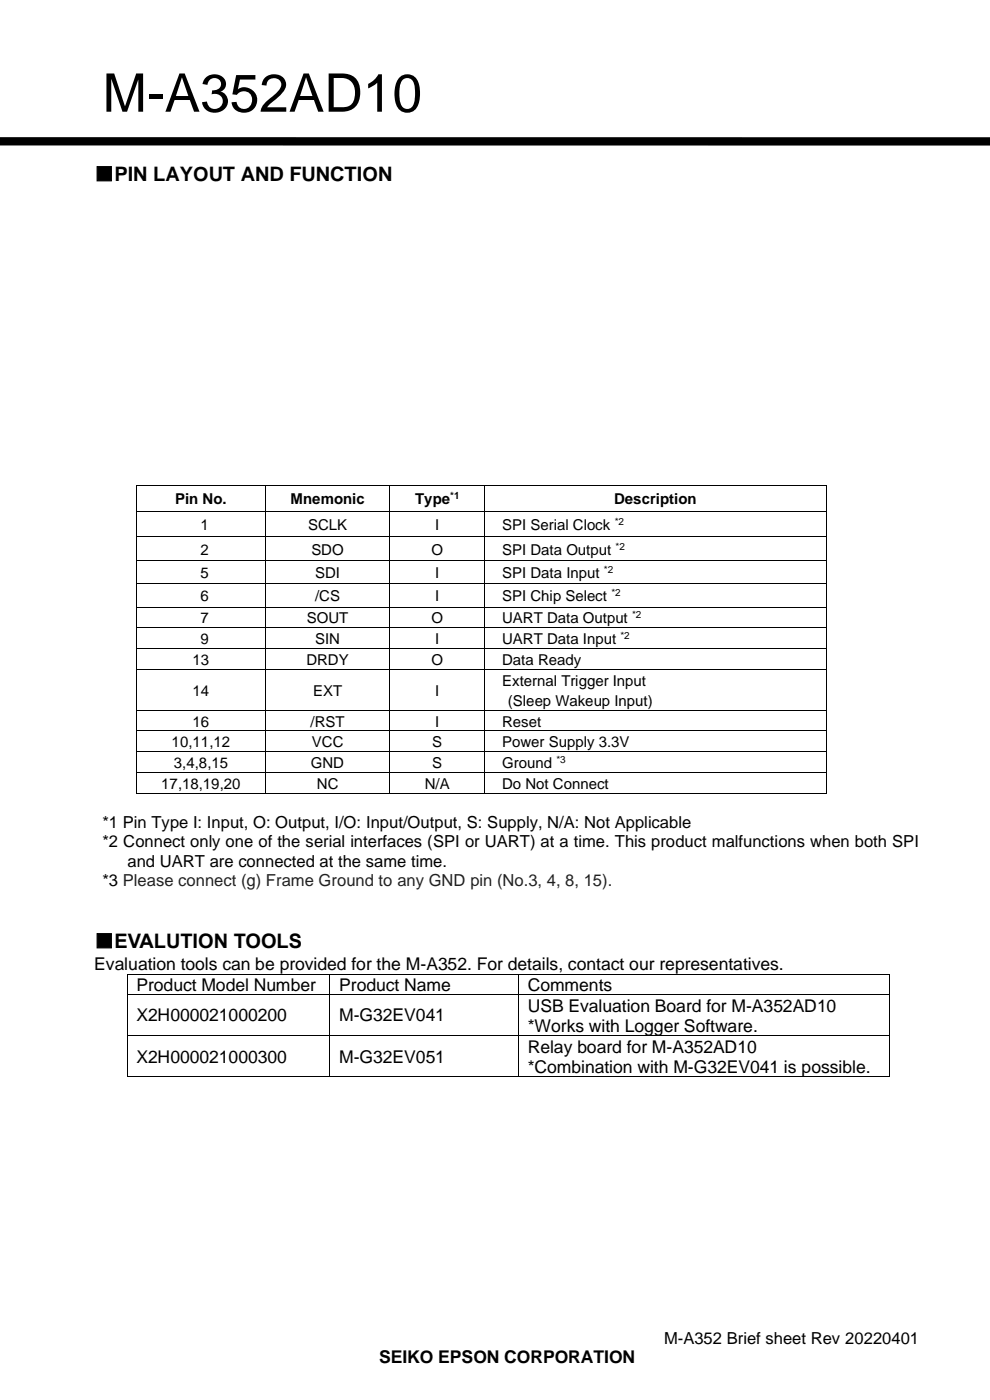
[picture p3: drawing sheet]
<svg xmlns="http://www.w3.org/2000/svg" width="210mm" height="297mm" viewBox="0 0 210 297" stroke-linecap="round" stroke-linejoin="round" font-family="sans-serif">
<defs><g id="words">
<text font-size="11.3" x="21.8" y="23.7">M-A352AD10</text>
<g font-size="4.2">
<text x="20" y="38.3">■PIN LAYOUT AND FUNCTION</text>
<text x="20" y="201.1">■EVALUTION TOOLS</text>
</g>
<g font-size="3.7">
<text x="20" y="205.8">Evaluation tools can be provided for the M-A352. For details, contact our representatives.</text>
<text x="28.9" y="210.2">Product Model Number</text>
<text x="71.9" y="210.2">Product Name</text>
<text x="111.9" y="210.2">Comments</text>
<text x="111.9" y="214.6">USB Evaluation Board for M-A352AD10</text>
<text x="28.9" y="216.7">X2H000021000200</text>
<text x="71.9" y="216.7">M-G32EV041</text>
<text x="111.9" y="218.9">*Works with Logger Software.</text>
<text x="28.9" y="225.5">X2H000021000300</text>
<text x="71.9" y="225.5">M-G32EV051</text>
<text x="111.9" y="223.3">Relay board for M-A352AD10</text>
<text x="111.9" y="227.6">*Combination with M-G32EV041 is possible.</text>
<text x="80.4" y="289.3">SEIKO EPSON CORPORATION</text>
</g>
<g font-size="3.5">
<text x="21.8" y="175.8">*1 Pin Type I: Input, O: Output, I/O: Input/Output, S: Supply, N/A: Not Applicable</text>
<text x="21.8" y="179.8">*2 Connect only one of the serial interfaces (SPI or UART) at a time. This product malfunctions when both SPI</text>
<text x="27.1" y="183.9">and UART are connected at the same time.</text>
<text x="21.8" y="187.9">*3 Please connect (g) Frame Ground to any GND pin (No.3, 4, 8, 15).</text>
<text x="140.9" y="285.1">M-A352 Brief sheet Rev 20220401</text>
</g>
<g font-size="3.2">
<text x="37.1" y="107">Pin No.</text>
<text x="61.6" y="107">Mnemonic</text>
<text x="88.1" y="107">Type</text>
<text x="130.3" y="107">Description</text>
<text x="42.5" y="112.4">1</text>
<text x="65.4" y="112.4">SCLK</text>
<text x="92.3" y="112.4">I</text>
<text x="106.5" y="112.4">SPI Serial Clock</text>
<text x="42.5" y="117.7">2</text>
<text x="66" y="117.7">SDO</text>
<text x="91.5" y="117.7">O</text>
<text x="106.5" y="117.7">SPI Data Output</text>
<text x="42.5" y="122.7">5</text>
<text x="66.9" y="122.7">SDI</text>
<text x="92.3" y="122.7">I</text>
<text x="106.5" y="122.7">SPI Data Input</text>
<text x="42.5" y="127.6">6</text>
<text x="66.9" y="127.6">/CS</text>
<text x="92.3" y="127.6">I</text>
<text x="106.5" y="127.6">SPI Chip Select</text>
<text x="42.5" y="132.3">7</text>
<text x="42.5" y="136.7">9</text>
<text x="65.1" y="132.3">SOUT</text>
<text x="66.9" y="136.7">SIN</text>
<text x="91.5" y="132.3">O</text>
<text x="92.3" y="136.7">I</text>
<text x="106.5" y="132.3">UART Data Output</text>
<text x="106.5" y="136.7">UART Data Input</text>
<text x="40.9" y="141.1">13</text>
<text x="65" y="141.1">DRDY</text>
<text x="91.5" y="141.1">O</text>
<text x="106.5" y="141.1">Data Ready</text>
<text x="40.9" y="147.6">14</text>
<text x="66.4" y="147.6">EXT</text>
<text x="92.3" y="147.6">I</text>
<text x="106.5" y="145.5">External Trigger Input</text>
<text x="107.8" y="149.8">(Sleep Wakeup Input)</text>
<text x="40.9" y="154.2">16</text>
<text x="65.9" y="154.2">/RST</text>
<text x="92.3" y="154.2">I</text>
<text x="106.5" y="154.2">Reset</text>
<text x="36.4" y="158.6">10,11,12</text>
<text x="66.2" y="158.6">VCC</text>
<text x="91.7" y="158.6">S</text>
<text x="106.5" y="158.6">Power Supply 3.3V</text>
<text x="34.2" y="167.4">17,18,19,20</text>
<text x="36.9" y="163">3,4,8,15</text>
<text x="66" y="163">GND</text>
<text x="67.2" y="167.4">NC</text>
<text x="90.1" y="167.4">N/A</text>
<text x="91.7" y="163">S</text>
<text x="106.5" y="163">Ground</text>
<text x="106.5" y="167.4">Do Not Connect</text>
</g>
<g font-size="2.1">
<text x="95.5" y="106">*1</text>
<text x="130.4" y="111.4">*2</text>
<text x="130.6" y="116.6">*2</text>
<text x="128.1" y="121.6">*2</text>
<text x="129.7" y="126.6">*2</text>
<text x="134.1" y="131.2">*2</text>
<text x="131.6" y="135.6">*2</text>
<text x="118" y="161.9">*3</text>
</g>
</g></defs>
<path d="M-.1 30h210.2" fill="none" stroke="#000" stroke-width="1.8" stroke-linecap="butt"/>
<g fill="#000">
<path d="M28.8 103h.2v.1h-.2z" fill-rule="evenodd"/>
<path d="M28.8 103h.2v.1h-.2z" fill-rule="evenodd"/>
<path d="M28.8 108.4h.2v.2h-.2z" fill-rule="evenodd"/>
<path d="M28.8 113.7h.2v.2h-.2z" fill-rule="evenodd"/>
<path d="M28.8 118.9h.2v.2h-.2z" fill-rule="evenodd"/>
<path d="M56.2 103h.2v.1h-.2z" fill-rule="evenodd"/>
<path d="M56.2 108.4h.2v.2h-.2z" fill-rule="evenodd"/>
<path d="M56.2 113.7h.2v.2h-.2z" fill-rule="evenodd"/>
<path d="M56.2 118.9h.2v.2h-.2z" fill-rule="evenodd"/>
<path d="M82.6 103h.2v.1h-.2z" fill-rule="evenodd"/>
<path d="M82.6 108.4h.2v.2h-.2z" fill-rule="evenodd"/>
<path d="M82.6 113.7h.2v.2h-.2z" fill-rule="evenodd"/>
<path d="M82.6 118.9h.2v.2h-.2z" fill-rule="evenodd"/>
<path d="M102.7 103h.1v.1h-.1z" fill-rule="evenodd"/>
<path d="M102.7 108.4h.1v.2h-.1z" fill-rule="evenodd"/>
<path d="M102.7 113.7h.1v.2h-.1z" fill-rule="evenodd"/>
<path d="M102.7 118.9h.1v.2h-.1z" fill-rule="evenodd"/>
<path d="M175.2 103h.1v.1h-.1z" fill-rule="evenodd"/>
<path d="M175.2 103h.1v.1h-.1z" fill-rule="evenodd"/>
<path d="M175.2 108.4h.1v.2h-.1z" fill-rule="evenodd"/>
<path d="M175.2 113.7h.1v.2h-.1z" fill-rule="evenodd"/>
<path d="M175.2 118.9h.1v.2h-.1z" fill-rule="evenodd"/>
<path d="M28.8 123.8h.2v.1h-.2z" fill-rule="evenodd"/>
<path d="M28.8 128.7h.2v.2h-.2z" fill-rule="evenodd"/>
<path d="M28.8 133.1h.2v.2h-.2z" fill-rule="evenodd"/>
<path d="M28.8 137.5h.2v.2h-.2z" fill-rule="evenodd"/>
<path d="M56.2 123.8h.2v.1h-.2z" fill-rule="evenodd"/>
<path d="M56.2 128.7h.2v.2h-.2z" fill-rule="evenodd"/>
<path d="M56.2 133.1h.2v.2h-.2z" fill-rule="evenodd"/>
<path d="M56.2 137.5h.2v.2h-.2z" fill-rule="evenodd"/>
<path d="M82.6 123.8h.2v.1h-.2z" fill-rule="evenodd"/>
<path d="M82.6 128.7h.2v.2h-.2z" fill-rule="evenodd"/>
<path d="M82.6 133.1h.2v.2h-.2z" fill-rule="evenodd"/>
<path d="M82.6 137.5h.2v.2h-.2z" fill-rule="evenodd"/>
<path d="M102.7 123.8h.1v.1h-.1z" fill-rule="evenodd"/>
<path d="M102.7 128.7h.1v.2h-.1z" fill-rule="evenodd"/>
<path d="M102.7 133.1h.1v.2h-.1z" fill-rule="evenodd"/>
<path d="M102.7 137.5h.1v.2h-.1z" fill-rule="evenodd"/>
<path d="M175.2 123.8h.1v.1h-.1z" fill-rule="evenodd"/>
<path d="M175.2 128.7h.1v.2h-.1z" fill-rule="evenodd"/>
<path d="M175.2 133.1h.1v.2h-.1z" fill-rule="evenodd"/>
<path d="M175.2 137.5h.1v.2h-.1z" fill-rule="evenodd"/>
<path d="M28.8 141.9h.2v.2h-.2z" fill-rule="evenodd"/>
<path d="M28.8 150.6h.2v.2h-.2z" fill-rule="evenodd"/>
<path d="M28.8 155h.2v.2h-.2z" fill-rule="evenodd"/>
<path d="M28.8 159.4h.2v.2h-.2z" fill-rule="evenodd"/>
<path d="M56.2 141.9h.2v.2h-.2z" fill-rule="evenodd"/>
<path d="M56.2 150.6h.2v.2h-.2z" fill-rule="evenodd"/>
<path d="M56.2 155h.2v.2h-.2z" fill-rule="evenodd"/>
<path d="M56.2 159.4h.2v.2h-.2z" fill-rule="evenodd"/>
<path d="M82.6 141.9h.2v.2h-.2z" fill-rule="evenodd"/>
<path d="M82.6 150.6h.2v.2h-.2z" fill-rule="evenodd"/>
<path d="M82.6 155h.2v.2h-.2z" fill-rule="evenodd"/>
<path d="M82.6 159.4h.2v.2h-.2z" fill-rule="evenodd"/>
<path d="M102.7 141.9h.1v.2h-.1z" fill-rule="evenodd"/>
<path d="M102.7 150.6h.1v.2h-.1z" fill-rule="evenodd"/>
<path d="M102.7 155h.1v.2h-.1z" fill-rule="evenodd"/>
<path d="M102.7 159.4h.1v.2h-.1z" fill-rule="evenodd"/>
<path d="M175.2 141.9h.1v.2h-.1z" fill-rule="evenodd"/>
<path d="M175.2 150.6h.1v.2h-.1z" fill-rule="evenodd"/>
<path d="M175.2 155h.1v.2h-.1z" fill-rule="evenodd"/>
<path d="M175.2 159.4h.1v.2h-.1z" fill-rule="evenodd"/>
<path d="M28.8 163.8h.2v.2h-.2z" fill-rule="evenodd"/>
<path d="M28.8 168.2h.2v.2h-.2z" fill-rule="evenodd"/>
<path d="M28.8 168.2h.2v.2h-.2z" fill-rule="evenodd"/>
<path d="M56.2 163.8h.2v.2h-.2z" fill-rule="evenodd"/>
<path d="M56.2 168.2h.2v.2h-.2z" fill-rule="evenodd"/>
<path d="M82.6 163.8h.2v.2h-.2z" fill-rule="evenodd"/>
<path d="M82.6 168.2h.2v.2h-.2z" fill-rule="evenodd"/>
<path d="M102.7 163.8h.1v.2h-.1z" fill-rule="evenodd"/>
<path d="M102.7 168.2h.1v.2h-.1z" fill-rule="evenodd"/>
<path d="M175.2 163.8h.1v.2h-.1z" fill-rule="evenodd"/>
<path d="M175.2 168.2h.1v.2h-.1z" fill-rule="evenodd"/>
<path d="M175.2 168.2h.1v.2h-.1z" fill-rule="evenodd"/>
<path d="M26.9 206.6h.2v.1h-.2z" fill-rule="evenodd"/>
<path d="M26.9 206.6h.2v.1h-.2z" fill-rule="evenodd"/>
<path d="M26.9 211h.2v.2h-.2z" fill-rule="evenodd"/>
<path d="M26.9 219.7h.2v.2h-.2z" fill-rule="evenodd"/>
<path d="M69.9 206.6h.2v.1h-.2z" fill-rule="evenodd"/>
<path d="M69.9 211h.2v.2h-.2z" fill-rule="evenodd"/>
<path d="M69.9 219.7h.2v.2h-.2z" fill-rule="evenodd"/>
<path d="M109.9 206.6h.2v.1h-.2z" fill-rule="evenodd"/>
<path d="M109.9 211h.2v.2h-.2z" fill-rule="evenodd"/>
<path d="M109.9 219.7h.2v.2h-.2z" fill-rule="evenodd"/>
<path d="M188.6 206.6h.2v.1h-.2z" fill-rule="evenodd"/>
<path d="M188.6 206.6h.2v.1h-.2z" fill-rule="evenodd"/>
<path d="M188.6 211h.2v.2h-.2z" fill-rule="evenodd"/>
<path d="M188.6 219.7h.2v.2h-.2z" fill-rule="evenodd"/>
<path d="M26.9 228.4h.2v.2h-.2z" fill-rule="evenodd"/>
<path d="M26.9 228.4h.2v.2h-.2z" fill-rule="evenodd"/>
<path d="M69.9 228.4h.2v.2h-.2z" fill-rule="evenodd"/>
<path d="M109.9 228.4h.2v.2h-.2z" fill-rule="evenodd"/>
<path d="M188.6 228.4h.2v.2h-.2z" fill-rule="evenodd"/>
<path d="M188.6 228.4h.2v.2h-.2z" fill-rule="evenodd"/>
</g>
<g fill="none" stroke="#000" stroke-width=".21">
<path d="M28.9 103.1v5.3M28.9 108.6v5.1M28.9 113.9v5M28.9 119.1v4.7M29 103.1h27.2M29 108.5h27.2M29 113.8h27.2M29 119h27.2M56.3 103.1v5.3M56.3 108.6v5.1M56.3 113.9v5M56.3 119.1v4.7"/>
<path d="M56.4 103.1h26.2M56.4 108.5h26.2M56.4 113.8h26.2M56.4 119h26.2M82.7 103.1v5.3M82.7 108.6v5.1M82.7 113.9v5M82.7 119.1v4.7M82.8 103.1h19.9M82.8 108.5h19.9M82.8 113.8h19.9M82.8 119h19.9"/>
<path d="M102.8 103.1v5.3M102.8 108.6v5.1M102.8 113.9v5M102.8 119.1v4.7M102.8 103.1h72.4M102.8 108.5h72.4M102.8 113.8h72.4M102.8 119h72.4M175.3 103.1v5.3M175.3 108.6v5.1M175.3 113.9v5M175.3 119.1v4.7"/>
<path d="M28.9 123.9v4.8M28.9 128.9v4.2M28.9 133.3v4.2M28.9 137.7v4.2M29 123.8h27.2M29 128.8h27.2M29 133.2h27.2M29 137.6h27.2M56.3 123.9v4.8M56.3 128.9v4.2M56.3 133.3v4.2M56.3 137.7v4.2"/>
<path d="M56.4 123.8h26.2M56.4 128.8h26.2M56.4 133.2h26.2M56.4 137.6h26.2M82.7 123.9v4.8M82.7 128.9v4.2M82.7 133.3v4.2M82.7 137.7v4.2M82.8 123.8h19.9M82.8 128.8h19.9M82.8 133.2h19.9M82.8 137.6h19.9"/>
<path d="M102.8 123.9v4.8M102.8 128.9v4.2M102.8 133.3v4.2M102.8 137.7v4.2M102.8 123.8h72.4M102.8 128.8h72.4M102.8 133.2h72.4M102.8 137.6h72.4M175.3 123.9v4.8M175.3 128.9v4.2M175.3 133.3v4.2M175.3 137.7v4.2"/>
<path d="M28.9 142.1v8.5M28.9 150.8v4.2M28.9 155.2v4.2M28.9 159.6v4.2M29 142h27.2M29 150.7h27.2M29 155.1h27.2M29 159.5h27.2M56.3 142.1v8.5M56.3 150.8v4.2M56.3 155.2v4.2M56.3 159.6v4.2"/>
<path d="M56.4 142h26.2M56.4 150.7h26.2M56.4 155.1h26.2M56.4 159.5h26.2M82.7 142.1v8.5M82.7 150.8v4.2M82.7 155.2v4.2M82.7 159.6v4.2M82.8 142h19.9M82.8 150.7h19.9M82.8 155.1h19.9M82.8 159.5h19.9"/>
<path d="M102.8 142.1v8.5M102.8 150.8v4.2M102.8 155.2v4.2M102.8 159.6v4.2M102.8 142h72.4M102.8 150.7h72.4M102.8 155.1h72.4M102.8 159.5h72.4M175.3 142.1v8.5M175.3 150.8v4.2M175.3 155.2v4.2M175.3 159.6v4.2"/>
<path d="M28.9 164v4.2M29 163.9h27.2M29 168.3h27.2M56.3 164v4.2M56.4 163.9h26.2M56.4 168.3h26.2M82.7 164v4.2M82.8 163.9h19.9M82.8 168.3h19.9M102.8 164v4.2M102.8 163.9h72.4M102.8 168.3h72.4"/>
<path d="M175.3 164v4.2M27 206.7v4.3M27 211.2v8.5M27 219.9v8.5M27.1 206.7h42.8M27.1 211.1h42.8M27.1 219.8h42.8M70 206.7v4.3M70 211.2v8.5M70 219.9v8.5M70.1 206.7h39.8M70.1 211.1h39.8"/>
<path d="M70.1 219.8h39.8M110 206.7v4.3M110 211.2v8.5M110 219.9v8.5M110.1 206.7h78.5M110.1 211.1h78.5M110.1 219.8h78.5M188.7 206.7v4.3M188.7 211.2v8.5M188.7 219.9v8.5M27.1 228.5h42.8M70.1 228.5h39.8"/>
<path d="M110.1 228.5h78.5"/>
</g>
<use href="#words"/>
</svg>
